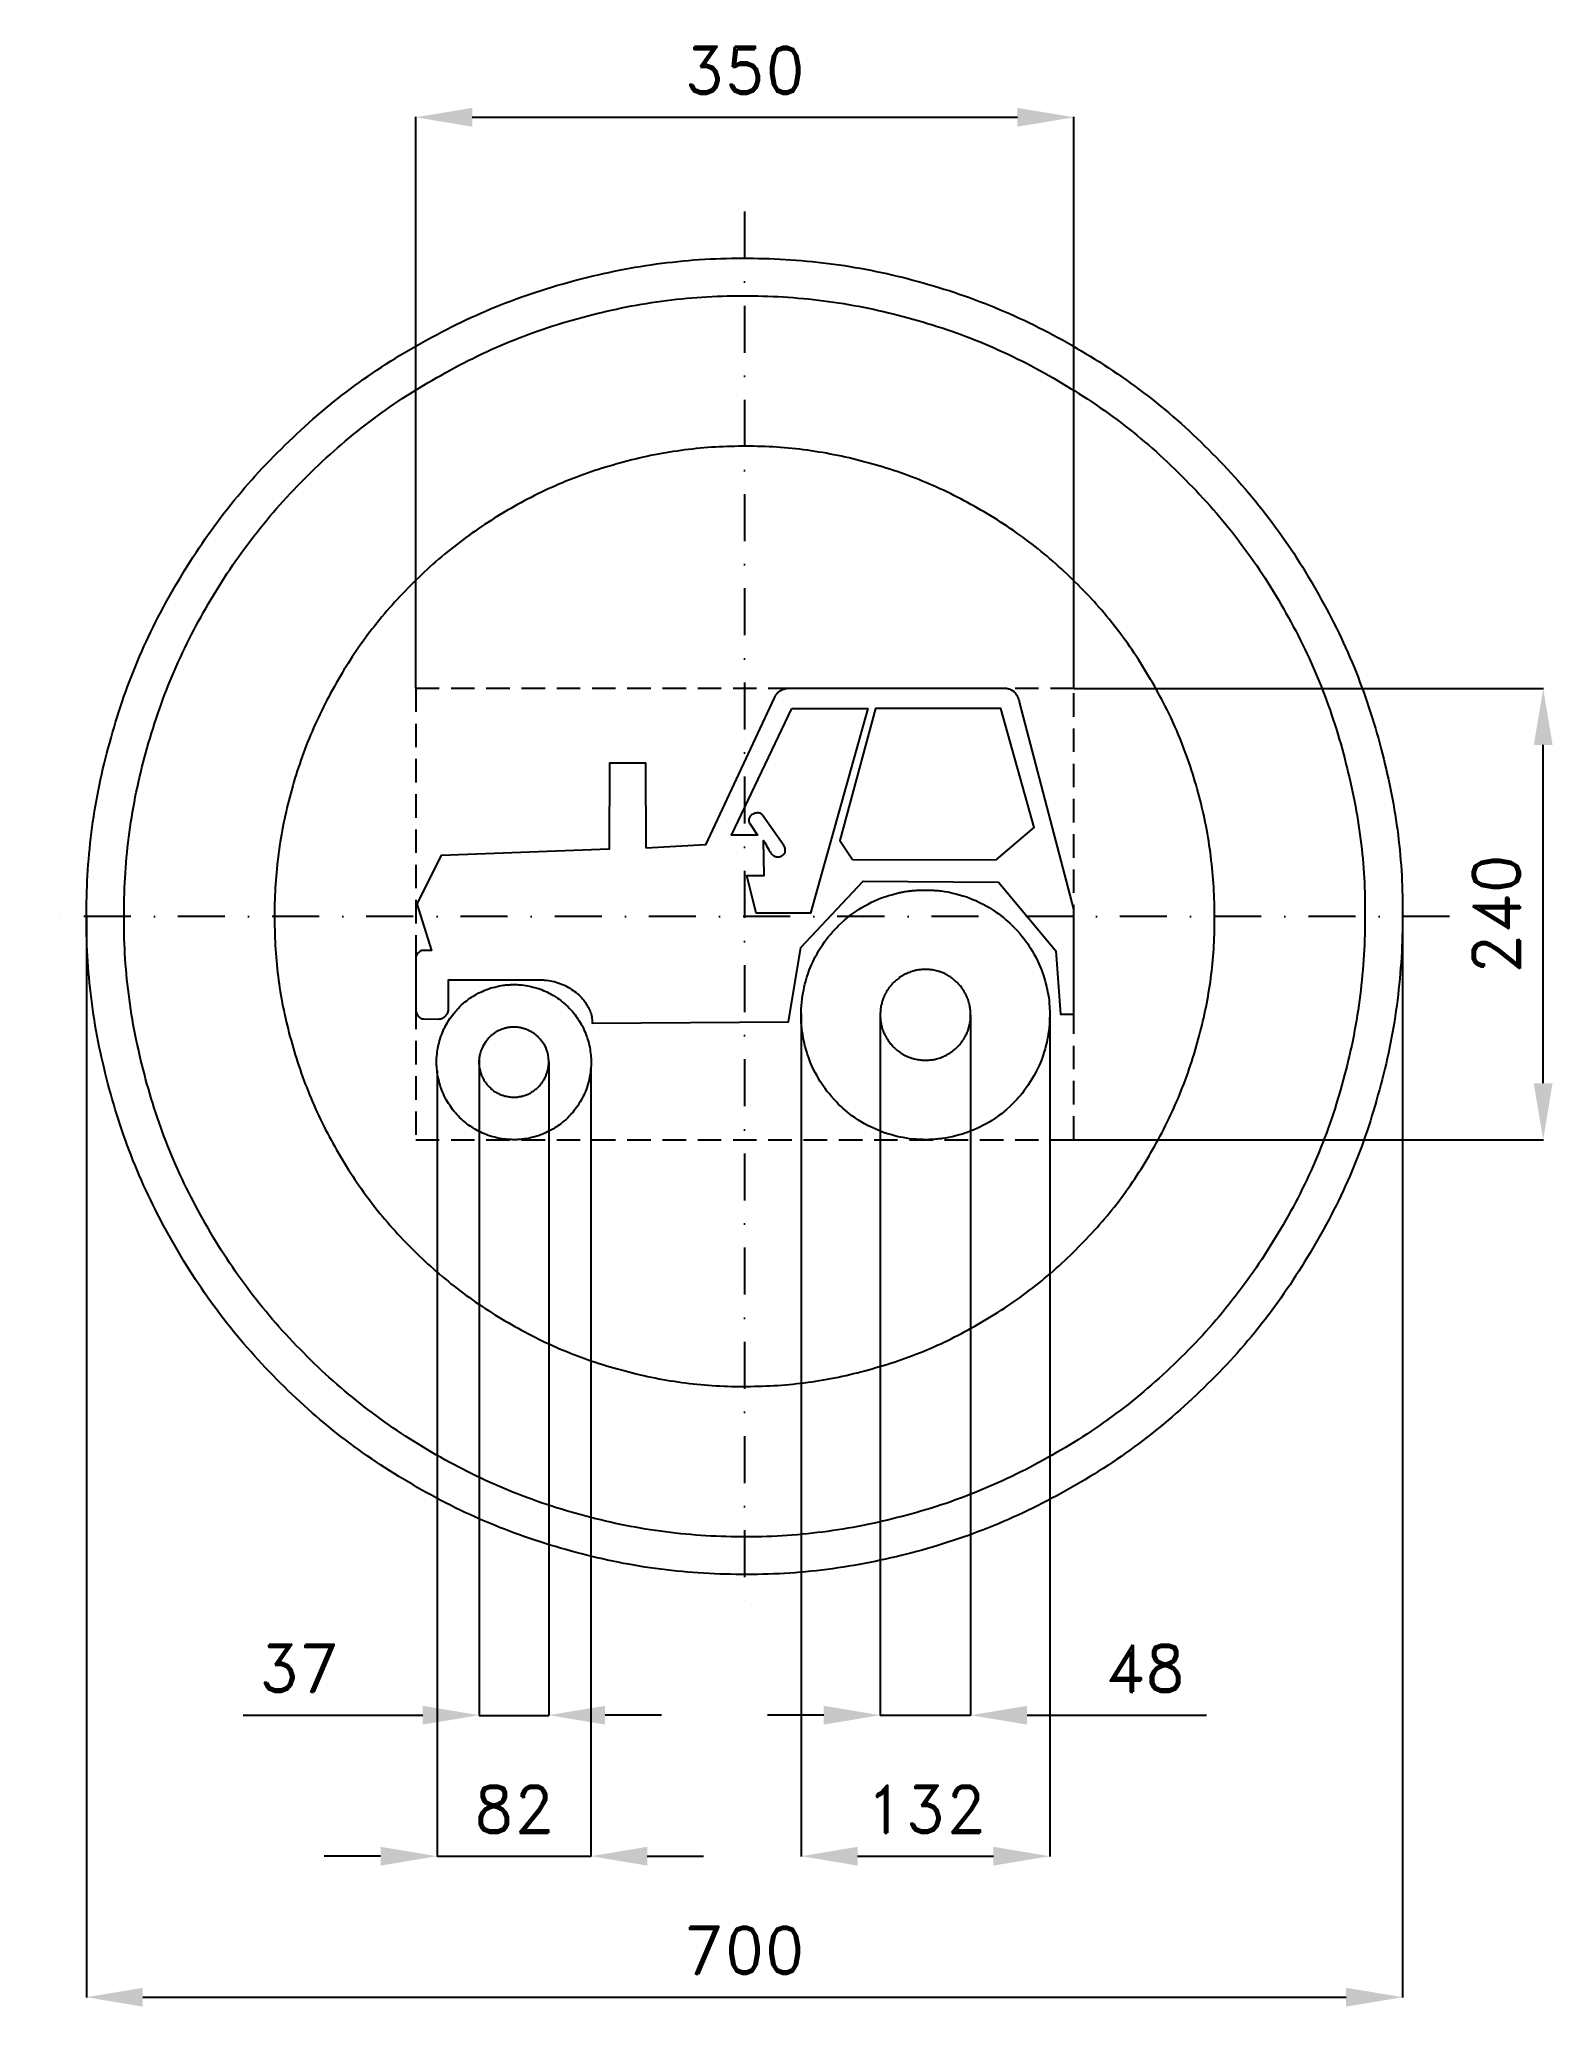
# Model space of a CAD drawing. Header units: millimetres. Extents: x -375 to 430, y -580 to 467.
import ezdxf

# ---------------------------------------------------------------- set-up
doc = ezdxf.new("R2010")
doc.units = ezdxf.units.MM
doc.header["$LTSCALE"] = 5
doc.linetypes.add('ČERCHOVANÁX2', pattern=[2, 1, -0.5, 0, -0.5])
doc.linetypes.add('ČÁRKOVANÁX2', pattern=[1.5, 1, -0.5])
doc.layers.add('Kóty', color=2, linetype='Continuous')
doc.layers.add('Značka', color=7, linetype='Continuous')
doc.styles.get("Standard").update_dxf_attribs({"font": 'romand.shx', "height": 25})
doc.dimstyles.get("Standard").update_dxf_attribs({"dimtxt": 25, "dimasz": 30, "dimexe": 0.18, "dimexo": 0.0625, "dimgap": 12.5, "dimtad": 1, "dimdec": 0, "dimzin": 0, "dimdsep": 46, "dimtxsty": 'Standard', "dimcen": 0.09, "dimadec": 0, "dimazin": 0, "dimtfac": 1, "dimtdec": 0, "dimtofl": 0, "dimtmove": 0, "dimatfit": 3, "dimfxl": 1, "dimtolj": 1, "dimtzin": 0, "dimarcsym": 0})

msp = doc.modelspace()

# ---------------------------------------------------------------- texts
at = {"layer": 'Kóty', "char_height": 25, "attachment_point": 5}
for s, insert in [('\\A1;37', (-236.7, -399.8)), ('\\A1;48', (213, -399.8))]:
    msp.add_mtext(s, dxfattribs=dict(at, insert=insert))

# ---------------------------------------------------------------- blocks, each defined once
blk = doc.blocks.new('*D2')
at = {"layer": 'Defpoints', "color": 0, "transparency": 16777216}
for p in [(175.2, 425.1), (-174.8, 121.3), (175.2, 121.3)]:
    blk.add_point(p, dxfattribs=at)
at = {"layer": 'Kóty', "color": 0, "lineweight": -2, "transparency": 16777216}
for p, q in [((-174.8, 121.4), (-174.8, 425.3)), ((-144.8, 425.1), (145.2, 425.1)), ((175.2, 121.4), (175.2, 425.3))]:
    blk.add_line(p, q, dxfattribs=at)
at = {"layer": 'Kóty', "color": 0, "transparency": 16777216}
for points in [[(-144.8, 430.1), (-144.8, 420.1), (-174.8, 425.1)], [(145.2, 430.1), (145.2, 420.1), (175.2, 425.1)]]:
    blk.add_solid(points, dxfattribs=at)
at = {"layer": 'Kóty', "color": 0, "transparency": 16777216, "insert": (0.2, 450.1), "char_height": 25, "attachment_point": 5}
blk.add_mtext('\\A1;350', dxfattribs=at)
blk = doc.blocks.new('*D3')
at = {"layer": 'Defpoints', "color": 0, "transparency": 16777216}
for p in [(175.2, 121.3), (424.8, 121.3), (175.2, -118.7)]:
    blk.add_point(p, dxfattribs=at)
at = {"layer": 'Kóty', "color": 0, "lineweight": -2, "transparency": 16777216}
for p, q in [((175.3, 121.3), (425, 121.3)), ((424.8, -88.7), (424.8, 91.3)), ((175.3, -118.7), (425, -118.7))]:
    blk.add_line(p, q, dxfattribs=at)
at = {"layer": 'Kóty', "color": 0, "transparency": 16777216}
for points in [[(419.8, 91.3), (429.8, 91.3), (424.8, 121.3)], [(419.8, -88.7), (429.8, -88.7), (424.8, -118.7)]]:
    blk.add_solid(points, dxfattribs=at)
at = {"layer": 'Kóty', "color": 0, "transparency": 16777216, "insert": (399.8, 1.3), "char_height": 25, "attachment_point": 5, "rotation": 90}
blk.add_mtext('\\A1;240', dxfattribs=at)
blk = doc.blocks.new('*D4')
at = {"layer": 'Defpoints', "color": 0, "transparency": 16777216}
for p in [(30.2, -51.4), (162.4, -51.1), (162.4, -499.8)]:
    blk.add_point(p, dxfattribs=at)
at = {"layer": 'Kóty', "color": 0, "lineweight": -2, "transparency": 16777216}
for p, q in [((30.2, -51.5), (30.2, -500)), ((162.4, -51.2), (162.4, -500)), ((60.2, -499.8), (132.4, -499.8))]:
    blk.add_line(p, q, dxfattribs=at)
at = {"layer": 'Kóty', "color": 0, "transparency": 16777216}
for points in [[(60.2, -494.8), (60.2, -504.8), (30.2, -499.8)], [(132.4, -494.8), (132.4, -504.8), (162.4, -499.8)]]:
    blk.add_solid(points, dxfattribs=at)
at = {"layer": 'Kóty', "color": 0, "transparency": 16777216, "insert": (96.3, -474.8), "char_height": 25, "attachment_point": 5}
blk.add_mtext('\\A1;132', dxfattribs=at)
blk = doc.blocks.new('*D5')
at = {"layer": 'Defpoints', "color": 0, "transparency": 16777216}
for p in [(-163.5, -81.9), (-81.7, -79.9), (-81.7, -499.8)]:
    blk.add_point(p, dxfattribs=at)
at = {"layer": 'Kóty', "color": 0, "lineweight": -2, "transparency": 16777216}
for p, q in [((-163.5, -81.9), (-163.5, -500)), ((-81.7, -80), (-81.7, -500)), ((-193.5, -499.8), (-223.5, -499.8)), ((-51.7, -499.8), (-21.7, -499.8))]:
    blk.add_line(p, q, dxfattribs=at)
at = {"layer": 'Kóty', "color": 0, "transparency": 16777216}
for points in [[(-193.5, -494.8), (-193.5, -504.8), (-163.5, -499.8)], [(-51.7, -494.8), (-51.7, -504.8), (-81.7, -499.8)]]:
    blk.add_solid(points, dxfattribs=at)
at = {"layer": 'Kóty', "color": 0, "transparency": 16777216, "insert": (-122.6, -474.8), "char_height": 25, "attachment_point": 5}
blk.add_mtext('\\A1;82', dxfattribs=at)
blk = doc.blocks.new('*D6')
at = {"layer": 'Defpoints', "color": 0, "transparency": 16777216}
for p in [(-350, 0), (350, 0.1), (350, -574.8)]:
    blk.add_point(p, dxfattribs=at)
at = {"layer": 'Kóty', "color": 0, "lineweight": -2, "transparency": 16777216}
for p, q in [((350, 0.1), (350, -575)), ((-350, -0.1), (-350, -575)), ((-320, -574.8), (320, -574.8))]:
    blk.add_line(p, q, dxfattribs=at)
at = {"layer": 'Kóty', "color": 0, "transparency": 16777216}
for points in [[(-320, -569.8), (-320, -579.8), (-350, -574.8)], [(320, -569.8), (320, -579.8), (350, -574.8)]]:
    blk.add_solid(points, dxfattribs=at)
at = {"layer": 'Kóty', "color": 0, "transparency": 16777216, "insert": (0, -549.8), "char_height": 25, "attachment_point": 5}
blk.add_mtext('\\A1;700', dxfattribs=at)

# ---------------------------------------------------------------- dimensions: what is measured, and where the dimension line sits
at = {"layer": 'Kóty'}
for base, p1, p2, picture, middle in [((175.2, 425.1), (-174.8, 121.3), (175.2, 121.3), '*D2', (0.2, 450.1)), ((350, -574.8), (-350, 0), (350, 0.1), '*D6', (0, -549.8)), ((162.4, -499.8), (30.2, -51.4), (162.4, -51.1), '*D4', (96.3, -474.8)), ((-81.7, -499.8), (-163.5, -81.9), (-81.7, -79.9), '*D5', (-122.6, -474.8))]:
    dim = msp.add_linear_dim(base=base, p1=p1, p2=p2, dimstyle='Standard', dxfattribs=at)
    dim.commit()
    dim.dimension.update_dxf_attribs({"geometry": picture, "text_midpoint": middle})
dim = msp.add_linear_dim(base=(424.8, 121.3), p1=(175.2, -118.7), p2=(175.2, 121.3), angle=90, dimstyle='Standard', dxfattribs=at)
dim.commit()
dim.dimension.update_dxf_attribs({"geometry": '*D3', "text_midpoint": (399.8, 1.3)})

# ---------------------------------------------------------------- linework, layer by layer
at = {"layer": 'Kóty'}
for p, q in [((72.2, -51.4), (72.2, -425)), ((120.3, -52.3), (120.3, -425)), ((-141.1, -76), (-141.1, -425)), ((-104.1, -77.3), (-104.1, -425)), ((-266.6, -424.8), (-171.1, -424.8)), ((-44.1, -424.8), (-74.1, -424.8)), ((42.2, -424.8), (12.2, -424.8)), ((150.3, -424.8), (245.8, -424.8))]:
    msp.add_line(p, q, dxfattribs=at)
for points in [[(-141.1, -425), (-104.1, -425)], [(72.2, -424.8), (120.3, -424.8)], [(-163.5, -499.8), (-81.7, -499.8)]]:
    msp.add_lwpolyline(points, dxfattribs=at)
for points in [[(-171.1, -419.8), (-171.1, -429.8), (-141.1, -424.8)], [(-74.1, -419.8), (-74.1, -429.8), (-104.1, -424.8)], [(42.2, -419.8), (42.2, -429.8), (72.2, -424.8)], [(150.3, -419.8), (150.3, -429.8), (120.3, -424.8)]]:
    msp.add_solid(points, dxfattribs=at)
at = {"layer": 'Značka', "color": 6, "linetype": 'ČERCHOVANÁX2', "lineweight": 25, "ltscale": 5}
for p, q in [((0, 375), (0, -375)), ((375, 0), (-375, 0))]:
    msp.add_line(p, q, dxfattribs=at)
at = {"layer": 'Značka', "color": 5}
for points in [[(350, 0.1), (350, -2.2), (350, -4.5, -0.032168), (346.5, -50.1, -0.035723), (336.9, -94.9, -0.036667), (321.9, -138.1, -0.034754), (300.8, -178.8, -0.034039), (275, -216.7, -0.034453), (244.3, -250.6, -0.03456), (209.6, -280.4, -0.034426), (171.1, -305.3, -0.034389), (129.8, -325.1, -0.034418), (86.2, -339.1, -0.034424), (41.2, -347.6, -0.034417), (-4.5, -349.9, -0.034416), (-50.2, -346.4, -0.034417), (-95, -336.7, -0.034417), (-138.2, -321.6, -0.034417), (-178.9, -300.7, -0.034417), (-216.7, -274.9, -0.034417), (-250.7, -244.1, -0.034417), (-280.5, -209.4, -0.034417), (-305.3, -170.9, -0.034417), (-325.2, -129.6, -0.034417), (-339.2, -86, -0.034417), (-347.7, -41, -0.034417), (-349.9, 4.7, -0.034417), (-346.5, 50.4, -0.034417), (-336.8, 95.1, -0.034417), (-321.7, 138.3, -0.034417), (-300.7, 179.1, -0.034417), (-274.9, 216.9, -0.034416), (-244.2, 250.8, -0.034418), (-209.5, 280.7, -0.034417), (-171, 305.5, -0.034415), (-129.7, 325.3, -0.034415), (-86.1, 339.3, -0.034415), (-41.1, 347.8, -0.034416), (4.6, 350.1, -0.034417), (50.3, 346.6, -0.034417), (95.1, 337, -0.034417), (138.3, 321.8, -0.034417), (179, 300.9, -0.034417), (216.8, 275.1, -0.034407), (250.8, 244.3, -0.034414), (280.6, 209.6, -0.034488), (305.4, 171.1, -0.034419), (325.3, 129.9, -0.034077), (339.3, 86.3, -0.03279), (347.6, 43.5, -0.034265), (350, 0.1)], [(-52.3, 36.4), (-52.4, 81.6), (-71.8, 81.6), (-71.9, 35.9), (-161.3, 32.5), (-174.3, 6.7), (-166.5, -18.1), (-171.2, -18.1), (-171.3, -18.1), (-171.3, -18.1, 0.05129), (-171.9, -18.2, 0.048111), (-172.4, -18.4, 0.047162), (-172.9, -18.7), (-173.4, -19.1), (-173.8, -19.5), (-174.1, -20), (-174.4, -20.5), (-174.6, -21), (-174.7, -21.5), (-174.8, -22), (-174.8, -22.1), (-174.8, -22.2), (-174.8, -49), (-174.8, -49), (-174.8, -49), (-174.8, -49.2), (-174.8, -49.4), (-174.8, -49.6), (-174.8, -49.7), (-174.8, -49.9), (-174.7, -50.1), (-174.7, -50.2), (-174.7, -50.3), (-174.7, -50.5), (-174.7, -50.6), (-174.7, -50.6), (-174.7, -50.6), (-174.6, -50.7), (-174.6, -50.7), (-174.6, -50.7), (-174.6, -50.8), (-174.6, -50.9), (-174.6, -51), (-174.5, -51.1), (-174.5, -51.2), (-174.4, -51.3), (-174.4, -51.5), (-174.3, -51.6), (-174.3, -51.7), (-174.2, -51.8), (-174.2, -51.9), (-174.1, -52), (-174, -52.2), (-173.9, -52.3), (-173.8, -52.4), (-173.8, -52.6), (-173.7, -52.7), (-173.6, -52.8), (-173.5, -52.9), (-173.4, -53), (-173.4, -53.1), (-173.3, -53.2), (-173.2, -53.3), (-173.1, -53.4), (-173, -53.4), (-172.9, -53.5), (-172.8, -53.6), (-172.7, -53.7), (-172.7, -53.7), (-172.6, -53.8), (-172.5, -53.9), (-172.4, -53.9), (-172.2, -54), (-172.1, -54.1), (-172, -54.2), (-171.9, -54.2), (-171.8, -54.3), (-171.7, -54.3), (-171.6, -54.3), (-171.5, -54.4), (-171.4, -54.4), (-171.3, -54.4), (-171.2, -54.4), (-171.1, -54.5), (-171.1, -54.5), (-171, -54.5), (-170.9, -54.5), (-170.8, -54.5), (-170.8, -54.5), (-170.7, -54.5), (-170.6, -54.5), (-170.6, -54.5), (-170.6, -54.5), (-162.5, -54.6), (-162.4, -54.6), (-162.4, -54.6), (-162.3, -54.5), (-162.3, -54.5), (-162.2, -54.5), (-162.1, -54.5), (-162, -54.5), (-161.9, -54.5), (-161.8, -54.5), (-161.8, -54.5), (-161.7, -54.5), (-161.6, -54.5), (-161.5, -54.4), (-161.3, -54.4), (-161.2, -54.3), (-161.1, -54.3), (-161, -54.3), (-160.9, -54.2), (-160.8, -54.2), (-160.7, -54.1), (-160.6, -54.1), (-160.5, -54), (-160.3, -53.9), (-160.2, -53.9), (-160.1, -53.8), (-160, -53.7), (-159.8, -53.6), (-159.7, -53.5), (-159.6, -53.5), (-159.5, -53.4), (-159.4, -53.3), (-159.3, -53.2), (-159.2, -53.1), (-159.1, -53), (-159, -52.9), (-158.9, -52.8), (-158.8, -52.6), (-158.7, -52.5), (-158.6, -52.5), (-158.5, -52.4), (-158.4, -52.3), (-158.4, -52.1), (-158.3, -52), (-158.2, -51.9), (-158.2, -51.9), (-158.1, -51.8), (-158, -51.7), (-158, -51.6), (-157.9, -51.5), (-157.9, -51.4), (-157.9, -51.4), (-157.8, -51.3), (-157.8, -51.2), (-157.7, -51), (-157.7, -50.9), (-157.6, -50.8), (-157.6, -50.8), (-157.6, -50.7), (-157.5, -50.6), (-157.5, -50.5), (-157.5, -50.4), (-157.5, -50.3), (-157.5, -50.2), (-157.4, -50.1), (-157.4, -50.1), (-157.4, -50), (-157.4, -49.9), (-157.4, -49.9), (-157.4, -49.8), (-157.4, -49.8), (-157.4, -49.7), (-157.4, -49.6), (-157.4, -49.6), (-157.4, -49.6), (-157.4, -33.6), (-107.6, -33.7), (-107, -33.7), (-106.4, -33.8, -0.0376), (-102.2, -34.4, -0.036825), (-98.2, -35.6, -0.034612), (-94.5, -37.2, -0.034166), (-91.1, -39.3, -0.035026), (-88.1, -41.7, -0.040203), (-85.5, -44.5, -0.03424), (-83.8, -47, -0.036797), (-82.4, -49.6, -0.04323), (-81.4, -52.5, -0.052581), (-81, -55.6), (-81, -56.2), (-81, -56.7), (23.5, -56.1), (30, -16.5), (63.1, 18.8), (135.2, 18.2), (165.6, -18.2), (168.1, -52), (175.2, -52), (175.2, 3.9), (146.5, 113.5), (146.5, 113.6), (146.5, 113.6), (146.4, 113.9), (146.3, 114.2), (146.2, 114.5), (146.2, 114.8), (146.1, 115.1), (146, 115.4), (145.9, 115.6), (145.8, 115.9), (145.7, 116.2), (145.6, 116.4), (145.5, 116.7), (145.4, 116.9), (145.3, 117.1), (145.2, 117.3), (145, 117.5), (144.9, 117.7), (144.8, 117.9), (144.7, 118), (144.6, 118.2), (144.4, 118.4), (144.3, 118.6), (144.1, 118.8), (144, 119), (143.8, 119.1), (143.6, 119.3), (143.5, 119.4), (143.3, 119.6), (143.2, 119.7), (143, 119.8), (142.8, 119.9), (142.7, 120), (142.5, 120.2), (142.3, 120.3), (142.1, 120.3), (142, 120.4), (141.8, 120.5), (141.7, 120.6), (141.5, 120.6), (141.4, 120.7), (141.2, 120.8), (140.9, 120.9), (140.7, 120.9), (140.5, 121), (140.3, 121.1), (140, 121.1), (139.8, 121.1), (139.6, 121.2), (139.5, 121.2), (139.3, 121.2), (139.1, 121.3), (139.1, 121.3), (139, 121.3), (139, 121.3), (139, 121.3), (139, 121.3), (139, 121.3), (139, 121.3), (138.9, 121.3), (138.9, 121.3), (138.8, 121.3), (138.8, 121.3), (138.8, 121.3), (138.7, 121.3), (138.7, 121.3), (138.6, 121.3), (138.6, 121.3), (138.6, 121.3), (138.6, 121.3), (24.7, 121.3), (24.7, 121.3), (24.7, 121.3), (24.6, 121.3), (24.6, 121.3), (24.5, 121.3), (24.4, 121.3), (24.4, 121.3), (24.3, 121.3), (24.3, 121.3), (24.2, 121.3), (24.1, 121.3), (24.1, 121.3), (24.1, 121.3), (24.1, 121.3), (24, 121.3), (24, 121.3), (23.9, 121.3), (23.8, 121.3), (23.5, 121.3), (23.3, 121.3), (22.9, 121.2), (22.6, 121.2), (22.2, 121.1), (21.9, 121.1), (21.6, 121), (21.4, 120.9), (21, 120.8), (20.7, 120.7), (20.5, 120.7), (20.2, 120.6), (20, 120.5), (19.8, 120.4), (19.6, 120.3), (19.4, 120.2), (19.3, 120.1), (19.1, 120), (18.9, 119.9), (18.7, 119.8), (18.6, 119.7), (18.4, 119.6), (18.2, 119.5), (18.1, 119.4), (18, 119.3), (17.8, 119.2), (17.7, 119.1), (17.6, 119), (17.5, 118.8), (17.4, 118.7), (17.3, 118.6), (17.2, 118.5), (17.1, 118.4), (17, 118.3), (16.9, 118.2), (16.8, 118.1), (16.7, 118), (16.7, 117.9), (16.6, 117.8), (16.5, 117.6), (16.5, 117.5), (16.4, 117.4), (16.4, 117.4), (16.3, 117.3), (16.3, 117.2), (16.2, 117.1), (16.2, 117), (16.1, 117), (16.1, 116.9), (16, 116.8), (16, 116.8), (16, 116.7), (16, 116.7), (15.9, 116.6), (15.9, 116.6), (15.9, 116.6), (15.9, 116.5), (15.9, 116.5), (15.9, 116.5), (15.8, 116.4), (15.8, 116.4), (15.8, 116.4), (-20.7, 38.2), (-52.3, 36.4)], [(25.2, 110.7), (65.6, 110.7), (35.2, 1.7), (6.2, 1.8), (1.2, 21.9), (10.5, 21.9), (10.1, 40.4), (10.1, 40.4), (10.1, 40.4), (10.5, 39.8), (10.8, 39.3), (11.3, 38.5), (11.7, 37.6), (12.3, 36.7), (12.8, 35.8), (13.2, 35.2), (13.5, 34.6), (13.8, 34.2), (14.1, 33.7, 0.074209), (15.1, 32.7, 0.076845), (16.3, 32, 0.046403), (17.1, 31.8, 0.04922), (17.9, 31.7, 0.046442), (18.6, 31.8, 0.047203), (19.3, 32, 0.046224), (19.9, 32.2), (20.5, 32.6), (21, 33.1), (21.3, 33.7), (21.6, 34.3), (21.7, 35), (21.7, 35.6), (21.6, 36.2), (21.4, 36.8), (21.1, 37.3), (21, 37.5), (20.9, 37.7), (9.6, 53.9), (9.5, 54.1), (9.4, 54.2), (8.9, 54.6, 0.059485), (8.3, 54.9, 0.058891), (7.5, 55.1, 0.044786), (6.7, 55.1, 0.050729), (5.6, 54.9, 0.048425), (4.6, 54.5, 0.045841), (3.8, 54, 0.054698), (3.1, 53.4), (2.7, 52.7), (2.4, 52), (2.3, 51.5), (2.3, 50.9), (2.4, 50.4), (2.6, 49.9), (2.7, 49.7), (2.8, 49.5), (6.9, 43.2), (-6.8, 43.2), (25.2, 110.7)], [(162.4, -52.3), (162.4, -52.3), (162.4, -52.3), (162.4, -52.4), (162.4, -52.5), (162.4, -52.6), (162.4, -52.7), (162.4, -52.8), (162.4, -52.8), (162.4, -52.9), (162.4, -53), (162.4, -53.1), (162.4, -53.1), (162.4, -53.1), (162.4, -53.2), (162.4, -53.4), (162.3, -53.7), (162.3, -54.2), (162.3, -54.7), (162.3, -56), (162.2, -57.3), (162, -59.1), (161.8, -60.8), (161.6, -62.5), (161.3, -64.2), (161, -65.6), (160.8, -66.9), (160.3, -68.6), (159.9, -70.3), (159.3, -72.3), (158.7, -74.3), (158.1, -75.9), (157.4, -77.6), (156.8, -79.2), (156, -80.7), (155.4, -82), (154.8, -83.2), (153.9, -84.7), (153.1, -86.2), (152, -88), (150.8, -89.8), (149.9, -91.2), (148.8, -92.6), (147.8, -94), (146.7, -95.3), (145.7, -96.3), (144.8, -97.4), (143.6, -98.6), (142.4, -99.8), (140.9, -101.3), (139.3, -102.7), (138, -103.8), (136.7, -104.9), (135.3, -105.9), (133.9, -106.9), (132.7, -107.7), (131.5, -108.5), (130.1, -109.4), (128.6, -110.2), (126.7, -111.2), (124.9, -112.2), (123.3, -112.9), (121.7, -113.6), (120.1, -114.2), (118.5, -114.8), (117.2, -115.3), (115.9, -115.7), (114.2, -116.2), (112.5, -116.6), (110.5, -117.1), (108.5, -117.6), (106.8, -117.9), (105.1, -118.1, -0.006996), (103.3, -118.3, -0.007157), (101.6, -118.5, -0.005937), (100.2, -118.6, -0.006292), (98.9, -118.6, -0.007141), (97.1, -118.7, -0.005182), (95.4, -118.7, -0.00631), (93.3, -118.6, -0.008818), (91.2, -118.5, -0.008024), (89.5, -118.4), (87.8, -118.2), (86.1, -117.9), (84.4, -117.6), (83, -117.4), (81.7, -117.1), (80, -116.6), (78.3, -116.2), (76.3, -115.6), (74.3, -115), (72.7, -114.4), (71.1, -113.7), (69.5, -113), (67.9, -112.3), (66.7, -111.7), (65.5, -111.1), (63.9, -110.2), (62.5, -109.3), (60.7, -108.3), (58.9, -107.1), (57.5, -106.1), (56.1, -105.1), (54.8, -104), (53.4, -102.9), (52.4, -102), (51.4, -101.1), (50.1, -99.9), (48.9, -98.6), (47.5, -97.1), (46.1, -95.6), (45, -94.2), (43.9, -92.9), (42.9, -91.5), (41.9, -90.1), (41.1, -88.9), (40.3, -87.7), (39.4, -86.2), (38.6, -84.7), (37.6, -82.9), (36.6, -81), (35.9, -79.5), (35.2, -77.9), (34.6, -76.3), (34, -74.6), (33.5, -73.3), (33.1, -72), (32.6, -70.3), (32.2, -68.6), (31.7, -66.6), (31.3, -64.6), (31, -62.8), (30.7, -61.1), (30.5, -59.4), (30.3, -57.7), (30.2, -56.3), (30.2, -54.9), (30.1, -53.2), (30.2, -51.4), (30.2, -49.3), (30.3, -47.3), (30.5, -45.5), (30.7, -43.8), (30.9, -42.1), (31.2, -40.4), (31.5, -39), (31.8, -37.6), (32.2, -35.9), (32.6, -34.3), (33.2, -32.3), (33.9, -30.3), (34.5, -28.6), (35.1, -27), (35.8, -25.4), (36.5, -23.9), (37.1, -22.6), (37.7, -21.4), (38.6, -19.8), (39.4, -18.3), (40.5, -16.6), (41.7, -14.8), (42.6, -13.4), (43.7, -12), (44.7, -10.6), (45.9, -9.3), (46.8, -8.2), (47.7, -7.2), (48.9, -6), (50.1, -4.7), (51.6, -3.3), (53.2, -1.9), (54.5, -0.8), (55.9, 0.3), (57.2, 1.3), (58.7, 2.4), (59.8, 3.1), (61, 3.9), (62.4, 4.8), (64, 5.6), (65.8, 6.6), (67.6, 7.6), (69.2, 8.3), (70.8, 9), (72.4, 9.7), (74, 10.3), (75.3, 10.7), (76.6, 11.1), (78.3, 11.6), (80, 12.1), (82, 12.6, -0.008774), (84, 13, -0.008036), (85.7, 13.3, -0.007288), (87.4, 13.5, -0.006997), (89.2, 13.8, -0.007158), (90.9, 13.9, -0.005943), (92.3, 14, -0.006329), (93.7, 14.1, -0.007158), (95.4, 14.1, -0.00518), (97.1, 14.1, -0.006303), (99.2, 14, -0.008826), (101.3, 13.9, -0.008048), (103, 13.8, -0.007312), (104.7, 13.6), (106.4, 13.3), (108.1, 13.1), (109.5, 12.8), (110.8, 12.5), (112.5, 12.1), (114.2, 11.6), (116.2, 11), (118.2, 10.4), (119.8, 9.8), (121.4, 9.1), (123, 8.5), (124.6, 7.7), (125.8, 7.1), (127, 6.5), (128.6, 5.6), (130.1, 4.8), (131.8, 3.7), (133.6, 2.5), (135, 1.6), (136.4, 0.5), (137.7, -0.6), (139.1, -1.7), (140.1, -2.6), (141.1, -3.5), (142.4, -4.7), (143.6, -6), (145, -7.5), (146.4, -9), (147.5, -10.4), (148.6, -11.7), (149.7, -13.1), (150.7, -14.5), (151.4, -15.7), (152.2, -16.8), (153.1, -18.3), (153.9, -19.8), (154.9, -21.7), (155.9, -23.5), (156.6, -25.1), (157.3, -26.7), (157.9, -28.3), (158.5, -30), (159, -31.3), (159.4, -32.6), (159.9, -34.3), (160.3, -35.9), (160.8, -37.9), (161.2, -39.8), (161.5, -41.4), (161.8, -43.1), (162, -44.7), (162.1, -46.4), (162.2, -47.7), (162.3, -49), (162.4, -50.4), (162.4, -51.8), (162.4, -52), (162.4, -52.3)], [(120.3, -52.3), (120.3, -52.3), (120.3, -52.2), (120.3, -52.2), (120.3, -52.1), (120.3, -52.1), (120.3, -52.1), (120.3, -52.1), (120.3, -52), (120.3, -52), (120.3, -52), (120.3, -51.2), (120.2, -50.5), (120.2, -49.8), (120.1, -49.2), (120, -48.6), (119.9, -48), (119.8, -47.5), (119.7, -47), (119.6, -46.3), (119.4, -45.7), (119.2, -45), (118.9, -44.3), (118.7, -43.7), (118.5, -43.1), (118.3, -42.5), (118, -41.9), (117.8, -41.5), (117.5, -41), (117.2, -40.5), (116.9, -39.9), (116.5, -39.3), (116.1, -38.7), (115.7, -38.1), (115.4, -37.6), (115, -37.1), (114.6, -36.7), (114.2, -36.3), (113.9, -35.9), (113.5, -35.4), (113, -35), (112.5, -34.5), (111.9, -34), (111.4, -33.6), (110.9, -33.2), (110.4, -32.8), (109.9, -32.4), (109.5, -32.1), (109.1, -31.9), (108.5, -31.5), (108, -31.2), (107.3, -30.9), (106.7, -30.5), (106.1, -30.2), (105.5, -30), (104.9, -29.8), (104.3, -29.5), (103.9, -29.4), (103.4, -29.2), (102.8, -29), (102.2, -28.9), (101.4, -28.7), (100.7, -28.6), (100.1, -28.4), (99.5, -28.3), (98.8, -28.3), (98.2, -28.2), (97.7, -28.2), (97.2, -28.2), (96.6, -28.1, 0.005378), (95.9, -28.1, 0.006546), (95.2, -28.2, 0.00875), (94.4, -28.2, 0.00794), (93.8, -28.3), (93.2, -28.3), (92.6, -28.4), (91.9, -28.5), (91.4, -28.6), (90.9, -28.7), (90.3, -28.9), (89.7, -29.1), (89, -29.3), (88.3, -29.5), (87.7, -29.7), (87.1, -30), (86.5, -30.2), (86, -30.5), (85.5, -30.7), (85.1, -30.9), (84.5, -31.2), (84, -31.5), (83.3, -31.9), (82.7, -32.3), (82.2, -32.7), (81.7, -33.1), (81.2, -33.5), (80.7, -33.9), (80.3, -34.2), (79.9, -34.6), (79.5, -35), (79, -35.4), (78.5, -36), (78, -36.6), (77.6, -37), (77.2, -37.5), (76.8, -38), (76.5, -38.6), (76.2, -39), (75.9, -39.4), (75.6, -39.9), (75.3, -40.5), (74.9, -41.2), (74.6, -41.8), (74.3, -42.4), (74.1, -43), (73.8, -43.6), (73.6, -44.2), (73.4, -44.6), (73.3, -45.1), (73.1, -45.7), (73, -46.3), (72.8, -47.1), (72.6, -47.8), (72.5, -48.4), (72.4, -49.1), (72.3, -49.7), (72.3, -50.3), (72.3, -50.8), (72.2, -51.3), (72.2, -52), (72.2, -52.6), (72.2, -53.4), (72.3, -54.1), (72.3, -54.8), (72.4, -55.4), (72.5, -56), (72.6, -56.6), (72.7, -57.1), (72.8, -57.6), (73, -58.2), (73.1, -58.8), (73.3, -59.6), (73.6, -60.3), (73.8, -60.9), (74, -61.5), (74.3, -62.1), (74.5, -62.6), (74.7, -63.1), (75, -63.5), (75.3, -64.1), (75.6, -64.6), (76, -65.3), (76.4, -65.9), (76.8, -66.4), (77.1, -66.9), (77.5, -67.4), (77.9, -67.9), (78.3, -68.3), (78.6, -68.7), (79, -69.1), (79.5, -69.6), (80, -70.1), (80.6, -70.6), (81.1, -71), (81.6, -71.4), (82.1, -71.8), (82.6, -72.2), (83, -72.4), (83.4, -72.7), (84, -73), (84.5, -73.4), (85.2, -73.7), (85.8, -74.1), (86.4, -74.3), (87, -74.6), (87.6, -74.8), (88.2, -75), (88.6, -75.2), (89.1, -75.4), (89.7, -75.5), (90.3, -75.7), (91.1, -75.9), (91.8, -76), (92.4, -76.1), (93.1, -76.2), (93.7, -76.3), (94.3, -76.4), (94.8, -76.4), (95.3, -76.4), (95.9, -76.4, 0.005281), (96.6, -76.4, 0.006384), (97.3, -76.4, 0.00879), (98.1, -76.4), (98.7, -76.3), (99.3, -76.2), (100, -76.2), (100.6, -76), (101.1, -76), (101.6, -75.8), (102.2, -75.7), (102.8, -75.5), (103.5, -75.3), (104.2, -75.1), (104.8, -74.9), (105.4, -74.6), (106, -74.4), (106.6, -74.1), (107, -73.9), (107.4, -73.7), (108, -73.4), (108.5, -73), (109.2, -72.6), (109.8, -72.2), (110.3, -71.9), (110.8, -71.5), (111.3, -71.1), (111.8, -70.7), (112.2, -70.4), (112.6, -70), (113, -69.6), (113.5, -69.1), (114, -68.6), (114.5, -68), (114.9, -67.5), (115.3, -67), (115.7, -66.5), (116, -66), (116.3, -65.6), (116.6, -65.2), (116.9, -64.6), (117.2, -64.1), (117.6, -63.4), (117.9, -62.7), (118.2, -62.2), (118.4, -61.6), (118.7, -61), (118.9, -60.4), (119.1, -59.9), (119.2, -59.5), (119.4, -58.8), (119.6, -58.2), (119.7, -57.5), (119.9, -56.8), (120, -56.2), (120.1, -55.6), (120.2, -55), (120.2, -54.4), (120.2, -54), (120.3, -53.5), (120.3, -53), (120.3, -52.5), (120.3, -52.4), (120.3, -52.3)], [(-81.6, -77.4), (-81.6, -77.4), (-81.6, -77.5), (-81.6, -77.5), (-81.6, -77.6), (-81.6, -77.6), (-81.6, -77.7), (-81.6, -77.7), (-81.6, -77.8), (-81.6, -77.8), (-81.6, -77.9), (-81.6, -77.9), (-81.6, -78), (-81.6, -79.3), (-81.7, -80.6), (-81.8, -81.6), (-81.9, -82.7), (-82.1, -83.8), (-82.2, -84.8), (-82.4, -85.7), (-82.6, -86.5), (-82.8, -87.6), (-83.1, -88.6), (-83.5, -89.9), (-83.9, -91.1), (-84.2, -92.1), (-84.6, -93.1), (-85.1, -94.1), (-85.5, -95.1), (-85.9, -95.9), (-86.3, -96.6), (-86.8, -97.6), (-87.4, -98.5), (-88, -99.6), (-88.7, -100.7), (-89.3, -101.6), (-90, -102.5), (-90.7, -103.3), (-91.3, -104.2), (-91.9, -104.8), (-92.5, -105.4), (-93.2, -106.2), (-94, -107), (-94.9, -107.9), (-95.9, -108.7), (-96.7, -109.4), (-97.5, -110.1), (-98.4, -110.8), (-99.3, -111.4), (-100, -111.9), (-100.7, -112.3), (-101.6, -112.9), (-102.6, -113.4), (-103.7, -114), (-104.9, -114.6), (-105.8, -115.1), (-106.8, -115.5), (-107.8, -115.9), (-108.8, -116.3), (-109.6, -116.6), (-110.5, -116.8), (-111.5, -117.1), (-112.5, -117.4), (-113.8, -117.7), (-115, -118), (-116.1, -118.2), (-117.2, -118.3), (-118.2, -118.5, -0.007136), (-119.3, -118.6, -0.00594), (-120.2, -118.6, -0.006247), (-121, -118.7, -0.007127), (-122.1, -118.7, -0.005364), (-123.2, -118.7, -0.006493), (-124.5, -118.6, -0.008764), (-125.8, -118.6, -0.007918), (-126.8, -118.5), (-127.9, -118.4), (-129, -118.2), (-130, -118), (-130.9, -117.9), (-131.7, -117.7), (-132.7, -117.4), (-133.8, -117.1), (-135, -116.8), (-136.3, -116.4), (-137.3, -116), (-138.3, -115.6), (-139.3, -115.2), (-140.2, -114.7), (-141, -114.3), (-141.8, -113.9), (-142.7, -113.4), (-143.6, -112.9), (-144.7, -112.2), (-145.8, -111.5), (-146.7, -110.9), (-147.6, -110.2), (-148.4, -109.6), (-149.2, -108.9), (-149.9, -108.3), (-150.5, -107.7), (-151.3, -107), (-152.1, -106.2), (-152.9, -105.3), (-153.8, -104.3), (-154.5, -103.5), (-155.2, -102.6), (-155.8, -101.8), (-156.4, -100.9), (-156.9, -100.2), (-157.4, -99.5), (-157.9, -98.5), (-158.5, -97.6), (-159.1, -96.5), (-159.7, -95.3), (-160.1, -94.3), (-160.6, -93.3), (-161, -92.3), (-161.3, -91.3), (-161.6, -90.5), (-161.9, -89.7), (-162.2, -88.6), (-162.4, -87.6), (-162.7, -86.3), (-163, -85.1), (-163.2, -84), (-163.4, -82.9), (-163.5, -81.9), (-163.6, -80.8), (-163.6, -79.9), (-163.7, -79.1), (-163.7, -78), (-163.7, -76.9), (-163.7, -75.6), (-163.6, -74.3), (-163.5, -73.2), (-163.4, -72.2), (-163.2, -71.1), (-163.1, -70), (-162.9, -69.2), (-162.7, -68.3), (-162.4, -67.3), (-162.2, -66.2), (-161.8, -65), (-161.4, -63.8), (-161, -62.8), (-160.6, -61.7), (-160.2, -60.8), (-159.8, -59.8), (-159.4, -59), (-159, -58.2), (-158.5, -57.3), (-157.9, -56.3), (-157.3, -55.2), (-156.6, -54.2), (-155.9, -53.3), (-155.3, -52.4), (-154.6, -51.6), (-153.9, -50.7), (-153.4, -50.1), (-152.8, -49.4), (-152.1, -48.7), (-151.3, -47.9), (-150.4, -47), (-149.4, -46.1), (-148.6, -45.4), (-147.7, -44.8), (-146.9, -44.1), (-146, -43.5), (-145.3, -43), (-144.6, -42.5), (-143.6, -42), (-142.7, -41.5), (-141.6, -40.8), (-140.4, -40.2), (-139.4, -39.8), (-138.5, -39.4), (-137.5, -39), (-136.5, -38.6), (-135.6, -38.3), (-134.8, -38), (-133.8, -37.7), (-132.7, -37.5), (-131.5, -37.2), (-130.2, -36.9), (-129.2, -36.7), (-128.1, -36.5, -0.007027), (-127, -36.4, -0.007185), (-126, -36.3, -0.005944), (-125.1, -36.3, -0.00625), (-124.3, -36.2, -0.007152), (-123.2, -36.2, -0.00539), (-122.1, -36.2, -0.006481), (-120.8, -36.2, -0.008764), (-119.5, -36.3, -0.00788), (-118.5, -36.4), (-117.4, -36.5), (-116.3, -36.7), (-115.3, -36.8), (-114.4, -37), (-113.6, -37.2), (-112.5, -37.5), (-111.5, -37.7), (-110.3, -38.1), (-109, -38.5), (-108, -38.9), (-107, -39.3), (-106, -39.7), (-105.1, -40.1), (-104.3, -40.5), (-103.5, -40.9), (-102.6, -41.4), (-101.6, -42), (-100.5, -42.7), (-99.5, -43.4), (-98.6, -44), (-97.7, -44.6), (-96.9, -45.3), (-96, -46), (-95.4, -46.6), (-94.8, -47.1), (-94, -47.9), (-93.2, -48.7), (-92.3, -49.6), (-91.5, -50.6), (-90.8, -51.4), (-90.1, -52.2), (-89.5, -53.1), (-88.8, -54), (-88.4, -54.7), (-87.9, -55.4), (-87.3, -56.3), (-86.8, -57.3), (-86.2, -58.4), (-85.6, -59.6), (-85.2, -60.6), (-84.7, -61.5), (-84.3, -62.5), (-84, -63.6), (-83.7, -64.4), (-83.4, -65.2), (-83.1, -66.2), (-82.8, -67.3), (-82.6, -68.5), (-82.3, -69.7), (-82.1, -70.7), (-82, -71.7), (-81.8, -72.7), (-81.7, -73.8), (-81.7, -74.6), (-81.6, -75.4), (-81.6, -76.3), (-81.6, -77.1), (-81.6, -77.3), (-81.6, -77.4)], [(-104.1, -77.4), (-104.1, -77.4), (-104.1, -77.4), (-104.1, -77.4), (-104.1, -77.3), (-104.1, -77.3), (-104.1, -77.3), (-104.1, -77.3), (-104.1, -77.2), (-104.1, -77.2), (-104.1, -77.2), (-104.2, -75.4), (-104.4, -73.6), (-104.8, -72.2), (-105.2, -70.8), (-105.7, -69.5), (-106.4, -68.3), (-107, -67.3), (-107.7, -66.4), (-108.6, -65.2), (-109.7, -64.1), (-110.1, -63.7), (-110.6, -63.3), (-110.9, -63), (-111.3, -62.7), (-111.7, -62.4), (-112.1, -62.1), (-112.4, -61.9), (-112.8, -61.7), (-113.2, -61.4), (-113.6, -61.2), (-114.1, -60.9), (-114.6, -60.7), (-115.1, -60.4), (-115.5, -60.3), (-116, -60.1), (-116.4, -59.9), (-116.8, -59.8), (-117.1, -59.7), (-117.6, -59.5), (-118.1, -59.4), (-118.6, -59.3), (-119.2, -59.1), (-119.7, -59.1), (-120.2, -59), (-120.7, -58.9), (-121.1, -58.9), (-121.5, -58.9), (-121.9, -58.8), (-122.4, -58.8, 0.005216), (-122.9, -58.8, 0.006395), (-123.5, -58.8, 0.008715), (-124, -58.9, 0.00795), (-124.5, -58.9), (-125, -59), (-125.5, -59), (-126, -59.1), (-126.4, -59.2), (-126.7, -59.3), (-127.2, -59.4), (-127.7, -59.5), (-128.2, -59.7), (-128.8, -59.9), (-129.2, -60), (-129.7, -60.2), (-130.1, -60.4), (-130.6, -60.6), (-130.9, -60.8), (-131.3, -61), (-131.7, -61.2), (-132.1, -61.4, 0.025796), (-133.5, -62.4, 0.026269), (-134.8, -63.5), (-135.9, -64.5), (-136.8, -65.7), (-137.8, -66.9), (-138.6, -68.2), (-139.2, -69.2), (-139.7, -70.3), (-140.2, -71.5), (-140.6, -72.9), (-140.7, -73.4), (-140.9, -74), (-140.9, -74.5), (-141, -75), (-141.1, -75.4), (-141.1, -75.9), (-141.1, -76.3), (-141.2, -76.7), (-141.2, -77.2), (-141.2, -77.7), (-141.2, -78.3), (-141.1, -78.8), (-141.1, -79.3), (-141, -79.8), (-141, -80.3), (-140.9, -80.8), (-140.8, -81.2), (-140.7, -81.5), (-140.6, -82), (-140.5, -82.5), (-140.3, -83), (-140.1, -83.6), (-140, -84.1), (-139.8, -84.5), (-139.6, -85), (-139.4, -85.4), (-139.2, -85.8), (-139, -86.1), (-138.8, -86.5), (-138.6, -87), (-138.3, -87.5), (-137.9, -87.9), (-137.7, -88.3), (-137.4, -88.7), (-137.1, -89.1), (-136.8, -89.5), (-136.5, -89.8), (-136.3, -90.1), (-135.9, -90.4), (-135.6, -90.8), (-135.1, -91.2), (-134.7, -91.6), (-134.3, -91.9), (-134, -92.2), (-133.6, -92.5), (-133.2, -92.8), (-132.9, -93), (-132.5, -93.2), (-132.1, -93.4), (-131.7, -93.7), (-131.2, -94), (-130.7, -94.2), (-130.2, -94.4), (-129.8, -94.6), (-129.3, -94.8), (-128.9, -95), (-128.5, -95.1), (-128.1, -95.2), (-127.7, -95.4), (-127.2, -95.5), (-126.6, -95.6), (-126.1, -95.7), (-125.6, -95.8), (-125.1, -95.9), (-124.6, -95.9), (-124.1, -96), (-123.8, -96), (-123.4, -96), (-122.9, -96, 0.005279), (-122.4, -96, 0.006403), (-121.8, -96, 0.008771), (-121.2, -96, 0.007952), (-120.8, -96), (-120.3, -95.9), (-119.8, -95.8), (-119.3, -95.8), (-118.9, -95.7), (-118.5, -95.6), (-118.1, -95.5), (-117.6, -95.3), (-117.1, -95.2), (-116.5, -95), (-116, -94.8), (-115.6, -94.7), (-115.1, -94.5), (-114.7, -94.3), (-114.4, -94.1), (-114, -93.9), (-113.6, -93.7), (-113.2, -93.4), (-112.7, -93.1), (-112.2, -92.8), (-111.8, -92.5), (-111.4, -92.2), (-111, -91.9), (-110.6, -91.6), (-110.4, -91.4), (-110.1, -91.1), (-109.7, -90.8), (-109.4, -90.4), (-109, -90), (-108.6, -89.6), (-108.3, -89.2), (-108, -88.8), (-107.7, -88.4), (-107.4, -88), (-107.2, -87.7), (-107, -87.4), (-106.7, -87), (-106.5, -86.5), (-106.2, -86), (-105.9, -85.5), (-105.7, -85.1), (-105.5, -84.6), (-105.4, -84.2), (-105.2, -83.7), (-105.1, -83.3), (-104.9, -83), (-104.8, -82.5), (-104.7, -82), (-104.6, -81.5), (-104.4, -80.9), (-104.4, -80.5), (-104.3, -80), (-104.2, -79.6), (-104.2, -79.1), (-104.1, -78.7), (-104.1, -78.4), (-104.1, -78), (-104.1, -77.6), (-104.1, -77.5), (-104.1, -77.4)]]:
    msp.add_lwpolyline(points, format="xyb", dxfattribs=at)
at = {"layer": 'Značka', "color": 1}
for points in [[(330, 0.1), (330, -2), (330, -4.2, -0.032166), (326.7, -47.2, -0.035722), (317.7, -89.5, -0.036665), (303.5, -130.2, -0.034754), (283.7, -168.6, -0.034039), (259.3, -204.3, -0.034453), (230.3, -236.3, -0.03456), (197.6, -264.4, -0.034426), (161.3, -287.8, -0.034389), (122.4, -306.5, -0.034418), (81.3, -319.7, -0.034424), (38.9, -327.7, -0.034417), (-4.3, -329.9, -0.034416), (-47.3, -326.6, -0.034417), (-89.5, -317.5, -0.034417), (-130.3, -303.2, -0.034416), (-168.7, -283.5, -0.034417), (-204.3, -259.1, -0.034417), (-236.3, -230.2, -0.034417), (-264.5, -197.4, -0.034417), (-287.9, -161.1, -0.034417), (-306.6, -122.2, -0.034417), (-319.8, -81.1, -0.034417), (-327.8, -38.7, -0.034417), (-329.9, 4.4, -0.034417), (-326.7, 47.5, -0.034417), (-317.6, 89.7, -0.034417), (-303.3, 130.4, -0.034416), (-283.6, 168.8, -0.034417), (-259.2, 204.5, -0.034418), (-230.2, 236.5, -0.034417), (-197.5, 264.6, -0.034415), (-161.2, 288, -0.034416), (-122.3, 306.8, -0.034417), (-81.2, 320, -0.034418), (-38.8, 328, -0.034417), (4.4, 330.1, -0.034417), (47.4, 326.8, -0.034417), (89.6, 317.7, -0.034415), (130.4, 303.5, -0.034416), (168.8, 283.7, -0.034418), (204.4, 259.4, -0.034406), (236.4, 230.4, -0.034413), (264.6, 197.6, -0.034487), (288, 161.4, -0.034418), (306.7, 122.5, -0.034077), (319.9, 81.3, -0.032792), (327.7, 41, -0.034265), (330, 0.1)], [(250, 0.1), (250, 1.8), (250, 3.4, 0.032169), (247.5, 36, 0.035722), (240.7, 68, 0.036667), (229.9, 98.9, 0.034753), (214.9, 127.9, 0.03404), (196.5, 155, 0.034453), (174.5, 179.2, 0.034563), (149.7, 200.5, 0.034428), (122.2, 218.2, 0.03439), (92.7, 232.4, 0.034416), (61.6, 242.4, 0.034424), (29.4, 248.5, 0.034418), (-3.2, 250.1, 0.034416), (-35.8, 247.6, 0.034415), (-67.8, 240.7, 0.034415), (-98.7, 229.9, 0.034416), (-127.8, 215, 0.034418), (-154.8, 196.5, 0.034417), (-179, 174.6, 0.034415), (-200.4, 149.8, 0.034417), (-218.1, 122.3, 0.034416), (-232.3, 92.8, 0.034416), (-242.3, 61.7, 0.034417), (-248.3, 29.5, 0.034417), (-249.9, -3.2, 0.034417), (-247.5, -35.8, 0.034417), (-240.6, -67.7, 0.034417), (-229.7, -98.6, 0.034417), (-214.8, -127.7, 0.034416), (-196.4, -154.7, 0.034416), (-174.4, -179, 0.034417), (-149.6, -200.3, 0.034417), (-122.1, -218, 0.034417), (-92.6, -232.2, 0.034417), (-61.5, -242.2, 0.034416), (-29.3, -248.3, 0.034416), (3.3, -249.9, 0.034417), (35.9, -247.4, 0.034418), (67.9, -240.5, 0.034416), (98.8, -229.7, 0.034417), (127.9, -214.7, 0.034417), (154.9, -196.3, 0.034405), (179.1, -174.3, 0.034415), (200.5, -149.5, 0.034488), (218.2, -122, 0.034417), (232.3, -92.6, 0.034078), (242.4, -61.4, 0.032788), (248.3, -30.9, 0.034264), (250, 0.1)]]:
    msp.add_lwpolyline(points, format="xyb", dxfattribs=at)
at = {"layer": 'Značka', "color": 6, "linetype": 'ČÁRKOVANÁX2', "ltscale": 2.5}
msp.add_lwpolyline([(-174.8, -118.7), (175.2, -118.7), (175.2, 121.3), (-174.8, 121.3)], close=True, dxfattribs=at)
at = {"layer": 'Značka', "color": 5}
msp.add_lwpolyline([(57.5, 30.4), (133.9, 30.2), (154, 47.4), (136.3, 110.7), (69.7, 110.7), (50.7, 40.5), (57.5, 30.4)], dxfattribs=at)

msp.set_redraw_order([(e.dxf.handle, doc.entitydb.next_handle()) for e in msp.query("TEXT MTEXT ATTDEF DIMENSION ARC_DIMENSION")])  # texts and dimensions are drawn at this point

doc.saveas('drawing.dxf')
